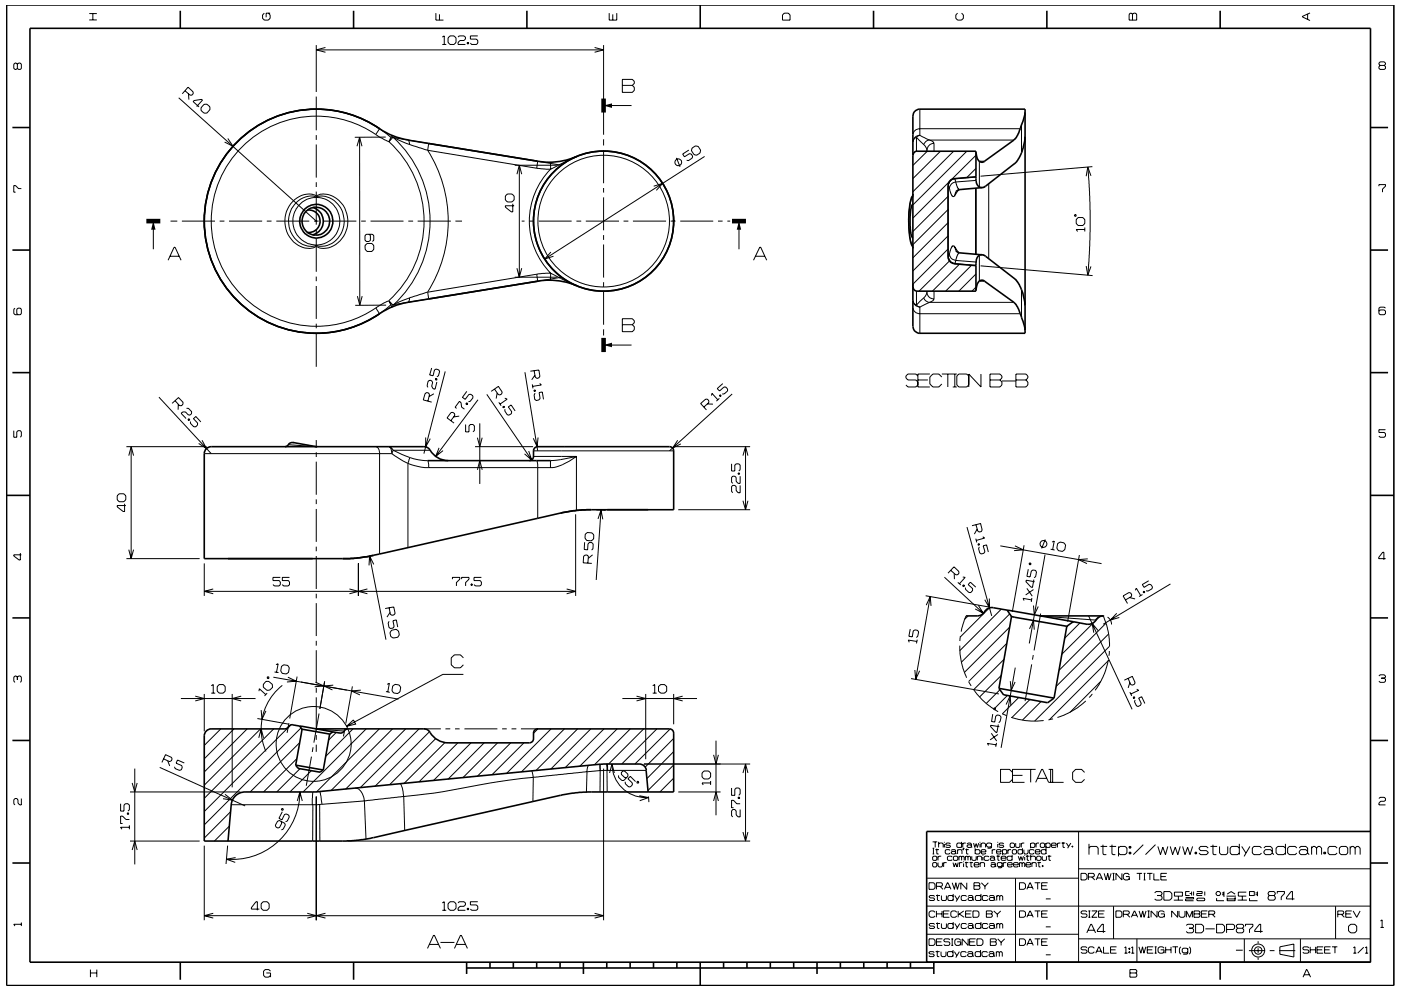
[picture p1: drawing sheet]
<svg xmlns="http://www.w3.org/2000/svg" width="297mm" height="210mm" viewBox="0 0 297 210" stroke-linecap="round" stroke-linejoin="round" font-family="sans-serif">
<g fill="none" stroke="#000" stroke-width=".21">
<path d="M3.7 13.6l-.3-.2h-.2l-.3 .2v.9l.3 .2 .5-.2M3.7 13.6l.2-.2h.4l.2 .2v.9l-.2 .2h-.4l-.2-.2M3.7 13.6v.9M18.9 4.2h1.6M18.9 2.9h1.6M19.7 2.9v1.3M39.2 19.3l1.1 .9h.4l.3-.4-.1-.3-1-1-1.3 1.4M40 19.9v1.2M56 2.8l-.3 .4v.7l.3 .4h.9l.4-.4v-.7l-.4-.4M57.3 2.8h-.9v.9M67.1 9.6v9.9M67.1 10.6h60.9"/>
<path d="M69 10.1l-1.9 .5 1.9 .5M92.4 2.8v1.5h1.6M93.2 3v1.3M93.8 7.9l.4-.3v1.8M93.8 9.4h.8M95 8l.4-.4h.9l.4 .4v1l-.4 .4h-.9l-.4-.4zM97.1 7.9l.3-.3h1l.3 .3v.4l-.3 .3h-.9l-.4 .4v.4h1.6M99.1 9h.3v.3h-.3zM99.2 9v.3M101.3 7.6h-1.6v.7h1.3l.3 .3v.5l-.3 .3h-1l-.3-.3M126.1 10.1l1.9 .5-1.9 .5M128 9.6v19"/>
<path d="M129.2 2.8v1.5h1.6v-1.5M129.9 3v1.3M131.9 16.8h2.2l.4 .5v.4l-.4 .4 .4 .4v.7l-.4 .4h-2.2zM131.9 18.1h2.2M166.3 2.8h.8l.4 .4v1.1h-1.6v-1.1zM203 2.8l-.4 .4v.7l.4 .4h.9l.4-.4v-.7l-.4-.4M239.6 2.8h.3l.2 .2 .3-.2h.3l.3 .2v1.3h-1.6v-1.3zM240.1 3v1.3M277.2 3v1.1M277.7 2.7l-1.6 .8v.1l1.6 .8M292.6 13.9l-.2-.3v-.2l.2-.3h.9l.2 .3v.2l-.2 .3M292.6 13.9l-.2 .2v.4l.2 .2h.9l.2-.2v-.4l-.2-.2"/>
<path d="M292.6 13.9h.9M37.9 20.7l29.2 26.2M41.7 22.6l1.2-1.4-.1-.1-1.7 .2-.2 .2 1.3 1.2M43.3 22.1h.6l.6 .5v.6l-.6 .8h-.6l-.7-.6v-.6zM48.3 29.4l1.1 1.6-1.8-.9M67.1 20.5v7.1M67.1 28.7v1M67.1 30.6v7.1M67.1 38.6v1.1M75.7 31l.5-1.9 .5 1.9M76.2 29.1l.1 35.6M79.7 28.5a22.3 22.3 0 0 0-34.9 18.4 22.3 22.3 0 0 0 34.9 18.4"/>
<path d="M79.7 28.5l1 .7 1.8 .9M80.5 27.3l-.8 1.2M81.8 29.1h-6.6M82.5 30.1a22.8 22.8 0 0 1 0 33.6M83.3 29.1l-.8 .9M83.3 29.1l-.2-.4-.6 1.3M83.3 29.1l3.5 1.5M83.4 29.1a24.1 24.1 0 0 1 0 35.6M86.5 29.7l.2 .2 .1 .7M86.8 30.6l3.9 1.3M90.7 31.9a28.1 28.1 0 0 1 0 30M90.7 31.9l23.1 3.8"/>
<path d="M90.7 31.9l.2-1.5-8.1-1.3a23.8 23.8 0 0 0-32.9 1.3 23.8 23.8 0 0 0 0 33 23.8 23.8 0 0 0 32.9 1.3l8.1-1.3-.2-1.4M109.1 35h9M109.6 36.9l.5-1.9 .5 1.9M110.1 35v23.8M113.8 35.7l3 .2M114 34.2l-.2 1.5M114.4 34.3l4.7 .7M116.7 34.4l.1 1.5M116.8 35.8a15.7 15.7 0 0 0 0 22.1M122.2 33.2l-5.4 2.7M128 29.5v1.4M128 31.9v7"/>
<path d="M128 39.9v.9M128 22.4h5.9M138.6 39.5l1.9-.6-1.4 1.5M143.4 33.5l.8 1.9M146 31.8l-1.3 .9 .4 .6 1.1-.7 .4 .1 .3 .4-.1 .4-.8 .6-.4-.1M146.7 31.4l.7-.5 .6 .2 .5 .8-.1 .6-.7 .4-.5-.1-.6-.8zM149.4 33.2l-33.9 21.7M194.3 29.1l1.5 1.5M194.3 29.1v3M195 27.3h21.3M195 28.7l-.7 .4M195 23.2v5.5"/>
<path d="M195 28.7l2.1 1M195.1 27.3a1.38 1.38 0 0 0-1.5 1.2M195.1 28.7a1.39 1.39 0 0 0-1.5 1.4 1.01 1.01 0 0 1 .7-1M195.8 30.6l.5 .7 .2 .6M196.6 32.1l-3.1 3M197.1 29.7l.7 .4 .2 .2v1.8M197.1 29.7l-.7 .2-.6 .7M197.1 29.7h17.9M198 30.4a1.47 1.47 0 0 0-1.4 1.5M199.4 32.1l-5.9 5.8M201 39.4h.1M201 39.4v15"/>
<path d="M201 39.4l.3 .6M201.2 38.6l-7.7 7.7M201.3 40l.5 1.4a.36 .36 0 0 0 .3 .3 .36 .36 0 0 0 .4-.3M202.2 32.1l-8.7 8.6M202.4 37.9a1.5 1.5 0 0 0-1.3 1.5M202.6 38.6l.4 1.2 .5 .4M202.6 38.6a1.46 1.46 0 0 0-1.3 1.4M205 32.1l-11.5 11.4M206.8 39.9v14M206.9 35.7l-1.9 2M206.9 32.9l-5.1 5.2M206.9 37.5l-4.5 .4 .2 .7"/>
<path d="M207 38.3l-4.4 .3M208.7 34.2h-1.1v5.5M209.6 39v15.9M216.6 26.5v5.9M230.6 35.4l.5 9.3v7.5l-.5 6.2M231.3 37.3l-.7-1.9-.3 2M231.6 35.3l-23.7 2.1M292.4 39.5v-.3h1.3v.3l-.6 .6v.7M4.5 40h-.6l-.6-.6h-.4v1.4h.4M32.5 46.9v6M35.6 55.2l1.3-2.8h.2l1.3 2.8M36 54.4h2"/>
<path d="M36.2 46.9h1.4M38.6 46.9h7M46.6 46.9h1M48.6 46.9h7M56.6 46.9h1M58.6 46.9h7M66.6 46.9h1M66.9 41.7l.2 .2M66.9 41.7a4.8 4.8 0 0 0-5.6 4.3 5.1 5.1 0 0 0 5.5 6.1h.1M66.9 52.1l.1 .1M67 41.7h-.1M67.1 40.6v7.1"/>
<path d="M67.1 48.6v1M67.1 50.7v7M67.1 58.7v.9M67.1 41.7a2.52 2.52 0 0 0-2.6-.4 5.9 5.9 0 0 0-4.1 5.7 5.9 5.9 0 0 0 4.3 5.6 2.68 2.68 0 0 0 2.4-.4M67.1 41.6a3.3 3.3 0 0 1 3.8 .2 5.9 5.9 0 0 1 2.8 6.3 5.9 5.9 0 0 1-5.1 4.6l-.8-.1-.7-.4M67.1 41.6v.3M67.1 52l-.2 .1M67.1 52v.2M67.1 41.9a2.74 2.74 0 0 1 2.8 .1 5.5 5.5 0 0 1 3.1 5.5 5.5 5.5 0 0 1-4.2 4.7 1.56 1.56 0 0 1-1.7-.2M68.6 46.9h7M76.6 46.9h1M77.4 52.1l.5-.5h.9l.4 .5v.8l-.4 .4h-.9l-.5-.4z"/>
<path d="M78.2 49.7l.3 .2v1.1l-.3 .2h-.5l-.3-.2v-1.1l.3-.2h1.3l.2 .2v1.1l-.2 .2M78.6 46.9h7M86.6 46.9h1M88.6 46.9h7M96.6 46.9h1.4M107.6 41.1h.9l.5 .5v.8l-.5 .4h-.9l-.5-.4v-.8zM108.7 43.2v1.8h-.3l-1.3-1.1v-.3h1.9M109.1 58.8h9M109.6 56.9l.5 1.9 .5-1.9M110.6 46.9h.6M112.2 46.9h1M113.8 58.2l-23.1 3.8"/>
<path d="M113.8 58.2l.2 1.4M114.2 46.9h7M116.8 58l5.4 2.6M116.8 58l-.1 1.4M116.8 57.9l-3 .3M116.8 53.5l-1.3 1.4 1.8-.6M119.1 58.8l-5.1 .8M122.2 46.9h1M124.2 46.9h7M128 41.9v6.9M128 49.9v1M128 51.9v7"/>
<path d="M128 59.9v1M132.2 46.9h1M134.2 46.9h7M142.2 46.9h1M144.2 46.9h7M152.2 46.9h1M154.2 46.9h.6M156.7 46.9v6M159.8 55.2l1.3-2.8h.2l1.3 2.8M160.2 54.4h1.9M193.4 41.6l.1 .1M193.5 41.7v.2a4.9 4.9 0 0 0-.8 3.1v2.2l.2 3a2.64 2.64 0 0 0 .6 1.8v.1"/>
<path d="M193.5 52.1l-.1 .1M193.5 52.1l.1 .1M193.6 41.6l-.1 .1M201 52.8l-7.5 7.5M201 50l-7.5 7.5M201 47.2l-7.5 7.5M201 44.4l-7.5 7.5M201 41.7l-7.5 7.4M201 54.4h.1M201 54.4v.1M201.1 54.4a1.51 1.51 0 0 0 1.3 1.5 1.49 1.49 0 0 1-1.3-1.5zM201.3 55.4l-6.4 6.4"/>
<path d="M201.3 53.9l-.3 .5M201.3 53.9a1.43 1.43 0 0 0 1.3 1.3M202.4 55.9h.1M202.4 55.9v.1M202.4 55.9l4.5 .4M202.5 52.4l.2 .8M202.5 52.4a.46 .46 0 0 0-.6-.2 .46 .46 0 0 0-.3 .5l-.3 1.2M202.5 52.4l.8 1.2M202.6 55.2l-.2 .7M202.6 55.2l4.4 .4M202.7 40.6l-.2 .8M203.3 40.3l-.8 1.1"/>
<path d="M203.4 56l-5.7 5.8M203.5 53.6l-.5 .4-.4 1.2M206 56.3l-5.5 5.5M206.9 58.1l-3.6 3.7M207.6 54.1v5.5h1.1M207.9 56.4l23.7 2.1M227.8 45.6l.3-.1 .1 .3-.3 .1zM228.6 46.1h1l.4 .5v.8l-.4 .4h-1l-.4-.4v-.8zM230 48.7h-1.8l.3 .4M230 48.3v.8M230.3 56.4l.3 2 .7-1.9M3.2 65.4l-.3 .2v.9l.3 .3h1.1l.2-.3v-.9l-.2-.2h-.5l-.2 .2v.9l.2 .3"/>
<path d="M67.1 60.7v6.9M67.1 68.7v.9M67.1 70.6v7.2M75.8 62.8l.5 1.9 .5-1.9M79.7 65.3l.8 1.2M81.9 64.7l-6.6 .1M82.5 63.8l-2.8 1.5M82.5 63.8l.6 1.3 .2-.4M82.5 63.8l.8 .9M86.8 63.2l-3.5 1.5M86.8 63.2l-.1 .8-.2 .1M90.7 62l-3.9 1.2"/>
<path d="M91.5 78.1l-.4 1.4 .7 .2 .3-1.2 .4-.2 .5 .1 .2 .4-.2 .9-.4 .2M94.4 78.8l-4.5 17.4M111.3 78.9l2.7 16.7M113.2 78.6l.3 1.4 .3 .3 .4-.1 .3-.4-.2-1.3-1.9 .2M113.4 79.6l-.7 1M128 61.8v7.1M128 69.8v1.4M128 73.2h5.9M131.9 67.6h2.2l.4 .4v.4l-.4 .5 .4 .4v.6l-.4 .5h-2.2zM131.9 68.9h2.2M193.6 65.3a1.32 1.32 0 0 0 1.5 1.2M194.3 64.7a1.06 1.06 0 0 1-.7-.9 1.38 1.38 0 0 0 1.5 1.3"/>
<path d="M194.3 64.7l.7 .4M194.3 61.8v2.9M194.6 79.7l-.4-.4h-1.7l-.4 .4v.5l.4 .4h1.7l.4 .4M195 66.5h21.3M195 65.1v5.6M195.8 63.2l.5-.6 .2-.6a1.51 1.51 0 0 0 1.5 1.4M195.8 63.2l-1.5 1.5M195.8 63.2l.5 .6 .8 .3M197.1 64.1h17.9M197.1 64.1l-2.1 1M197.1 79.3h-2.5v2.8h2.5M198 61.8v1.6"/>
<path d="M198 63.4l-.2 .4-.7 .3M199.7 80l-.7-.7h-1.2l-.7 .7v1.4l.7 .7h1.2l.7-.7M199.7 79.3h3.2M201 79.3v2.8M202.4 79.3v2.8M205.4 79.7l-.4-.4h-1.7l-.4 .4v2l.4 .4h1.7l.4-.4M206.9 60.9l-.8 .9M208 79.3v2.8l-2.6-2.8v2.8M209.9 79.3h2.1l.4 .4v.5l-.4 .4 .4 .4v.7l-.4 .4h-2.1zM215.4 79.3h2.1l.4 .4v.5l-.4 .4 .4 .4v.7l-.4 .4h-2.1zM216.6 61.5v5.8M293.7 65.4l-.2-.3h-.9l-.2 .3v1.1l.2 .3h.9l.2-.3v-.5l-.2-.3h-.9l-.2 .3"/>
<path d="M2.9 91.3v1.4h.7v-1.1l.2-.3h.5l.2 .3v.9l-.2 .2M26.8 94.7h17M27.3 96.6l.5-1.9 .5 1.9M27.8 94.7v23.8M33.7 84.2l11.1 12M37.1 85l1 1 .4 .1 .3-.3v-.5l-1-1-1.3 1.3M37.8 85.7v1.2M39.5 86.6h.5l.6 .7v.4l-.3 .3h-.4l-.6-.6h-.6l-.3 .3 1.1 1.1M39.8 89l.2-.2 .3 .2-.3 .2zM40.1 88.9l-.2 .2M40.4 89.4v.4l.7 .7h.4l.4-.3v-.5l-.9-.9 .5-.5 1.1 1.2M42.8 93.4l1 1.7-1.7-1"/>
<path d="M43.3 96.2h39.8M61.2 94.3l5.8 .4M67.1 93.3v1.7M67.1 95.9v1M67.1 97.9v7M79.7 94.7a1.26 1.26 0 0 1 .8 1.5v21.3M83.1 96.2l3.4 2.1M83.3 95.5l-.2 .7M83.3 95.5l3.5 1.5M83.3 95.5l-.3-.5-.5-.3a1.44 1.44 0 0 1 .6 1.5M83.3 95.5h7.9M86.5 98.3v17.9"/>
<path d="M86.5 98.3l2.9 .8 1.5 .1M86.8 97l1.9 .5 2 .2 .2 1.5M86.8 97l-.3 1.3M90.3 92.8v2l.9-1.8M90.7 85.1l.4-1.4-.2-.4h-.4l-.4 .2-.4 1.3 1.8 .5M90.9 99.2h25.8M92 83.5l-1 .6M92.4 80.3h.3l-.1 .3h-.3zM92.4 80.4l.2 .1M92.6 81l-.4 1.5h-.4l-.3-.6 .2-.8-.2-.3-.4-.2-.3 .3-.2 .9 .1 .4M93.1 95l-.7 1.8 1.5-1.2M95.6 89.2l.8-1.1v-.4l-.4-.2h-.4l-.8 1.1 1.5 1.1"/>
<path d="M96.8 86.6l-.3-.2 .9-1.3 .3 .3 .2 1 .6 .4M97.4 88.3l-1.2 .1M98.7 90v1.6h.7v-1.3l.3-.3h.6l.3 .3v1l-.3 .3M98.8 85.6l.3 .1M98.9 85.4l.3 .2-.2 .2-.2-.1zM99 83l-1 1.3 .6 .4 .8-1 .4-.1 .4 .3 .1 .5-.6 .7-.4 .1M100.7 94.7h12.3M101.2 92.8l.5 1.9 .5-1.9M101.2 99.6l.5-1.9 .5 1.9M101.3 84.8l-8.9 12M101.7 89.8v12.9M103.2 83.6l9.5 14"/>
<path d="M104.9 82.5l.8 1.2 .3 .1 .4-.3 .1-.4-.8-1.1-1.6 1M105.4 83.4l-.2 1.1M105.8 85.3l.5 .8M106.6 86.3l.2-.2 .2 .3-.3 .1zM106.9 86.2l-.3 .2M107 84.5l.5 .2-1.5 1M107.1 86.8l-.1 .4 .6 .8h.3l.5-.3 .1-.4-.7-1 .6-.4 .8 1.3M112.1 95.7l.6 1.9-1.5-1.3M112.9 81.5l.1 .9M113.1 95.6h29.7M113.1 96.8h9.1M113.2 82.8l.3-.1v.3h-.3z"/>
<path d="M113.5 83.4l-.3 .3 .2 1 .3 .3 .6-.2 .2-.3-.2-1.2 .7-.2 .2 1.6M113.5 82.8l-.3 .1M113.8 97.7l.2 .8v11.4M114.1 92.8l-.2 1.9-.8-1.7M114.4 81.3l.4 .4-1.9 .2M122.2 96.8a9.9 9.9 0 0 1-5.5 2.4M122.2 96.8l-3.3 .7-2.1 .2-.1 1.5M122.2 96.8v11.5M142.9 94.7h16.1M143.7 93.4l-1.1 1.6 1.8-.9M149.2 86.4l1.1-1v-.4l-.3-.3h-.4l-1.1 .9 1.3 1.3M149.9 85.7h1.3"/>
<path d="M150.8 83.9l.2-.5 1.2 1.4M152.5 84.5l-.6 .6M152.5 83.9l.2-.2 .2 .2-.2 .2zM152.7 83.8l.1 .2M153.2 81.4l-1.1 1 .5 .5 .9-.8h.4l.4 .4v.4l-.8 .7h-.4M155.1 98.4v1.5h.7v-1.3l.3-.2h.5l.3 .2v1l-.3 .3M155.2 83.6l-13.3 12M157.5 96.6l.6-1.9 .5 1.9M158.1 94.7v13.4M192.1 81.7l.4 .4h1.7l.4-.4M194.6 80.6h2.1M202 82.1h.9"/>
<path d="M209.9 80.6h2.1M212.4 80.8h3M215.4 80.6h2.1M293.7 91.1h-1.3v.6h1.1l.2 .3v.5l-.2 .2h-.9l-.2-.2M4.3 117.3v1.5h-.2l-1.2-.9v-.2h1.6M25.3 104.7h.9l.5 .5v.8l-.5 .4h-.9l-.5-.4v-.8zM26.4 106.8v1.7h-.3l-1.3-1v-.3h1.9M26.8 118.5h15.5M27.3 116.6l.5 1.9 .5-1.9M43.3 119.5v6.9M67.1 105.9v1M67.1 107.9v7"/>
<path d="M67.1 115.9v1M67.1 117.9v7M76 119.5v6.9M78.4 117.9l3.4 17.8M79.2 119.7l-.8-1.8-.2 2M122 109.1v17.3M123.9 115v1.5l.7 .1 .1-1.2 .3-.3h.5l.3 .3-.1 1-.3 .3M124.1 113.3l.4-.4 1 .1 .4 .4v.9l-.5 .4-1-.1-.4-.4zM124.6 119.5l.2-1.5-.3-.3h-.4l-.4 .3v1.4l1.8 .1M125.6 117.7l-.9 .7M126.3 108.1l2.1 .2M126.8 110.1l.6-1.9 .4 1.9"/>
<path d="M127.4 108.2l-1 14.8M143.8 108.1h15.2M156.5 100.3h.3v.3h-.3zM156.5 100.5h.3M156.9 101v1.5h-.4l-.4-.4v-.8l-.3-.3h-.4l-.3 .3v1l.3 .2M156.9 103v1.5h-.4l-.4-.5v-.8l-.3-.2h-.4l-.3 .2v1l.3 .3M157.5 106.2l.6 1.9 .5-1.9M205 111.8l5.3 18.8M206.9 114.3l.2 .8M206.9 111.3l.4 1.3 .3 .3 .5-.2 .1-.3-.3-1.4-1.8 .5M207.2 112.2l-.6 1.1M207.3 115.4l.3-.1 .1 .3-.3 .1z"/>
<path d="M207.6 115.4l-.2 .1M207.6 116l-.1 .4 .2 .9 .4 .2 .5-.2 .2-.3-.4-1.2 .8-.2 .3 1.5M208.4 113.8l.3 .3-1.7 .5M212.1 115.8l21.4 3.7M215.2 115.8l1.8 .8-2 .2M217.1 115.7l-2.5 14.1M218.2 119.5l.3-.1 .1 .3-.3 .1zM221.6 117.6l-3.4 18.9M221.6 114.4l-.7 1.9M222.8 116.5l.8 .2M223.1 115l.4-.2-.3 1.8M224.2 115.3l.5-.3 .9 .1 .3 .5-.1 1-.5 .4-.9-.2-.3-.5z"/>
<path d="M228.9 117.7l-2.5 14.2M230.6 118.5l-1.9 .2 1.8 .8M293.8 118.5h-1.5v-.3l.9-1.1h.2v1.6M43.3 125.4h78.7M45.2 124.9l-1.9 .5 1.9 .5M59.4 122.5h-1.5v.6h1.3l.2 .3v.6l-.2 .3h-1l-.3-.3M61.4 122.5h-1.5v.6h1.2l.3 .3v.6l-.3 .3h-1l-.2-.3M67.1 125.9v1M67.1 127.9v7M67.1 135.9v1M67.1 137.9v7M74.1 124.9l1.9 .5-1.9 .5"/>
<path d="M77.9 124.9l-1.9 .5 1.9 .5M82.5 128.9l.3 1.4 .3 .2 .4-.1 .3-.3-.3-1.4-1.8 .4M82.5 131.8l-.2 .3 .2 1 .3 .2 .6-.1 .2-.3-.3-1.2 .7-.2 .3 1.5M82.7 129.9l-.7 1M83 133.7l1-.2 .5 .4 .2 .8-.4 .5-.9 .1-.6-.3-.1-.8zM95.9 122.8v-.3h1.6v.3l-.7 .8v.7M97.9 122.8v-.3h1.5v.3l-.7 .8v.7M98.3 139.5l-.7-.6h-1.2l-.7 .6v1.5l.7 .6h1.2l.7-.6M99.9 123.9h.2v.3h-.2zM100 123.9v.3M102.1 122.5h-1.6v.6h1.3l.3 .3v.6l-.3 .3h-1l-.3-.3M120.1 124.9l1.9 .5-1.9 .5"/>
<path d="M193 133.4l-.3 1.6 .7 .1 .2-1.3 .4-.2 .5 .1 .3 .3-.2 1-.3 .2M194.4 136.1l-1.8-.3 .2 .4M194.5 135.7l-.2 .8M196.3 126.4l13.3 2.3M196.4 128.4l.8-1.9 .2 2M197.2 126.5l-3.1 17.6M200.2 122.4l8.3 7.7M201.6 121l1 .9h.4l.3-.3v-.4l-1-1-1.3 1.4M202.3 121.6l.1 1.2M203.1 123.5l.6 .6M203.5 136.9v1.3a15.2 15.2 0 0 0 1.4 5.6M203.6 135l-.1 1"/>
<path d="M204.1 122.4l.5 .1-1.2 1.3M204.3 124l.2 .2-.2 .3-.2-.3zM204.4 124.2l-.2 .2M204.8 130.6l-1 3.4M205.3 130.6l-.8 .8M206.9 124.5l-1.2-1-.4 .5 .9 .8v.5l-.4 .4h-.4l-.7-.7v-.4M207.4 128.4l1.1 1.7-1.7-.9M209.8 128.9l-6.2 6.2M209.8 127v1.9l-1-1.7M212.3 129.2l-8.8 8.8M212.9 139.8l-6.5 6.5M213.5 136.4l-8.1 8.2"/>
<path d="M214.1 130.2l-10.3 10.3M214.1 133l-9.6 9.6M217.7 124.8l1.2 1.6M218 120.7l-.3 1.6 .7 .1 .3-1.3 .2-.2 .6 .1 .3 .3-.2 1-.4 .2M218.3 133.4l.8-1.8 .2 2M218.7 127.2l-1.8-.3 .2 .5M218.8 126.8l-.2 .9M219.1 138.9l-.2 1M219.1 125l-1.6 1.2M219.1 128.4l.2 2 .8-1.8M219.2 122.9l-.3 1.7-.3-.1-1.1-1.1 .1-.3 1.8 .3M220.6 130.6l11.7 .9"/>
<path d="M220.6 130.1l-1.4 7.9M229 132.1l-3.3 3.3M230.8 130.6l9.2 19.8M231.8 132.1l-6.7 6.7M232.8 133.8l-1.2-1.6 .3 2M233.1 130.8l-.8 .9M233.9 130.6l.4 1.1a14.1 14.1 0 0 1 .9 5.4l-15.8 15.8M234.5 132.2l-10 10M234.8 130.9l.6 .5 .3 1.1M235 134.5l-11.1 11.1M235.2 138.1l-.1 1M236.8 130.1l-1.4 1.4 1.9-.5"/>
<path d="M238.6 127.2l1.3-.7v-.4l-.2-.3-.3-.1-1.3 .7 1 1.6M239.5 126.7l1.2 .3M240.7 125.2l.2-.5 .9 1.6M242.2 126.1l-.7 .4M242.4 125.5l.2-.1 .1 .2-.2 .2zM242.5 125.5l.1 .2M243.5 123.2l-1.3 .8 .4 .6 1.1-.7 .3 .1 .3 .5v.4l-.9 .5-.4-.1M248.2 123.9l-14.3 8.5M3.7 143.6l-.3-.2h-.2l-.3 .2v.9l.3 .2M3.7 143.6l.2-.2h.4l.2 .2v.9l-.2 .2M3.7 143.6v.6M38.4 148.2h15.8"/>
<path d="M41.4 147.7l1.9 .5-1.9 .5M43.3 147.2v7.9M44.8 145.4l.4-.2v1.8M44.8 147h.8M46.1 145.6l.4-.4h.8l.4 .4v1l-.4 .4h-.8l-.4-.4zM46.8 154.6l-3.5 3.5M49.2 147.2v19.8M49.6 154.6l-6.3 6.3M51.1 147.7l-1.9 .5 1.9 .5M52.4 154.6l-9.1 9.1M54.6 152.4l6.5 1.2M54.9 156.5l.5-1.9 .5 1.9"/>
<path d="M54.9 146.6l.1-.5 1.3 1.2M55.2 154.6l-11.9 11.9M55.4 150.6l.1 2 .9-1.8M56.4 144.5h.6l.7 .7 .1 .6-.6 .6h-.6l-.8-.6v-.6zM56.6 147l-.5 .6M56.7 143.5l.3 .1-.1 .3-.2-.1zM58 143.6l26.5 4.7M58 154.6l-14.7 14.7M58.2 142.5l.9 .2M58.5 141l.5-.2-.4 1.8M59.7 141.3l.5-.3 .8 .1 .3 .5-.1 1-.5 .4-.8-.2-.4-.5zM59.9 145.4a11.8 11.8 0 0 0-3.5 14"/>
<path d="M61 143.6l1.8 .9-2 .1M61.3 153.4l-.4 2M61.7 153.8l-18.4 18.3M63 143.5l-1.6 8.9M63.5 157.5l-10.5 10.5M63.8 154.4l-20.5 20.6M66.4 158.5l-.2 1M66.9 144.7l1.8 .8-2 .2M67.1 145.9v1M67.1 147.9v7M67.1 155.9v1M67.1 157.9v1.6"/>
<path d="M67.1 154.6l5.9 .5M67.6 151.3l-1.1 6.2M68.8 144.5l-1 5.9M70.7 145.3l-2 .2 1.8 .8M71.3 155.4l-1.6 1.6M73.1 154.5l-.3 1.7M73.5 154l1.4-1.3 .5 .9zM74.7 145.6l-1.4 7.9M74.8 154.6l-5.7 5.8M76.5 146.4l-2 .2 1.8 .8M77.6 154.6l-13.3 13.4M80.4 154.6l-13.3 13.4"/>
<path d="M81.8 146.7l.8 .1M82.1 145.2l.4-.3-.3 1.9M83.2 154.6l-13 13.1M83.3 145.5l.5-.3 .8 .1 .4 .5-.2 1-.5 .3-.9-.1-.3-.5zM86 154.6l-12.7 12.8M88.9 154.6l-12.5 12.5M89.9 154.6h3.6M91.1 155.2l-11.6 11.6M92.4 156.7l-9.8 9.8M94.3 157.5l-8.6 8.7M94.4 154.6h1.1M96.5 154.6h1"/>
<path d="M97.1 157.6l-8.3 8.3M98.3 143h-4.4l-20.4 11M98.5 154.6h7M99.9 157.6l-8 8M102.7 157.6l-7.7 7.7M105.5 157.6l-7.4 7.4M106.5 154.6h.9M108.3 157.6l-7.1 7M108.5 154.6h1M110.4 154.6h3.6M111.1 157.6l-6.8 6.7M114 154.6l-.9 .9"/>
<path d="M116.8 154.6l-9.4 9.4M119.7 154.6l-9.2 9.1M122.5 154.6l-8.9 8.8M125.3 154.6l-8.5 8.5M128.1 154.6l-8.3 8.2M130.8 154.6l-7.9 7.9M132 148.2h15.8M133.6 154.6l-7.6 7.6M135 147.7l1.9 .5-1.9 .5M136.5 154.6l-7.5 7.4M136.9 147.2v13.8M138.4 147h.8"/>
<path d="M138.4 145.4l.4-.2v1.8M139.3 154.6l-7.5 7.4M139.6 145.6l.5-.4h.8l.4 .4v1l-.4 .4h-.8l-.5-.4zM142.1 154.6l-7.5 7.4M142.8 156.6l-6 6.1M142.8 147.2v6.4M142.8 159.4l-5.6 5.7M144.7 147.7l-1.9 .5 1.9 .5M151.8 157.1v15.8M193.2 143.9l18.6 3.3M194 142.1l.1 2 .9-1.8M205.4 144.6l.5 .9"/>
<path d="M206.5 146.3a16.8 16.8 0 0 0 5.1 4.7M210.2 155.5l1.1 1.7M210.5 151.5l-.3 1.5 .7 .2 .2-1.3 .4-.3 .5 .2 .3 .3-.3 .9-.2 .3M210.7 150.2h.3l.1 .2-.3 .1zM211.2 158l-1.8-.3 .2 .4M211.3 157.6l-.2 .8M211.6 155.8l-1.7 1.1M211.7 153.7l-.3 1.7-.3-.1-1.1-1.2 .1-.3 1.8 .3M212 146.3l-2.9 2.9M212.3 143.3l-4.6 4.5M213.3 149.4l.9-1.8 .1 2M213.6 147.5l-2.9 2.9"/>
<path d="M214.2 144.5l.2 2 .8-1.9M214.4 152.1l2.4 .6M215.3 141.6l-3 17M216 148l-3.5 3.4 .9 .4M216.8 152.7l1.8 .2 2.7-.1M218.4 148.4l-3.9 3.8M218.7 140.9l-1.4 7.8M220.7 148.8l-3.9 3.9M223.3 152.5l-1 .2M230.2 148.7a14.8 14.8 0 0 1-3.9 2.6l-2.1 .9M231.6 147.2l-.7 .7M231.6 147.2h.1"/>
<path d="M233.4 144.5l-6.5 6.6M234.9 140.1h.1M234.9 140.1a15.3 15.3 0 0 1-2.7 6.3M234.9 140.2l-12.4 12.5M239.2 143.9l.5 1.3 .4 .1 .4-.2 .2-.3-.6-1.3-1.7 .8M239.6 146.8l.3 .8M239.6 144.8l-.4 1.1M240.2 147.9l.3-.1 .1 .2-.2 .2zM240.5 147.9l-.2 .1M240.7 148.5l-.2 .3 .5 .9 .3 .1 .5-.2 .2-.4-.6-1.1 .7-.3 .6 1.4M241 146.2l.4 .2-1.6 .8M292.4 143.4l.2-.3h.9l.2 .3v.2l-.2 .2"/>
<path d="M292.9 143.8h.6M293.5 143.8l.2 .3v.4l-.2 .2h-.9l-.2-.2M4.5 169.4v1.3h-.3l-.4-.4v-.7l-.2-.2h-.4l-.3 .2v.9l.3 .2M25.6 170.5v1.5h.7v-1.2l.3-.3h.5l.3 .3v.9l-.3 .3M27 172.4h.3v.3h-.3zM27 172.5h.3M27.4 175.5h-1.8l.3 .4M27.4 175v.9M27.4 173.8h-.7l-.7-.7h-.4v1.6h.4M27.6 168h23.4M27.6 178.4h14.7M28 166.1l.6 1.9 .5-1.9"/>
<path d="M28.6 163v20.3M33.9 162.8l18.1 8.1M34.7 160.9l1.2 .6 .4-.1 .2-.4-.1-.3-1.3-.6-.8 1.6M35.6 161.4l.4 1.1M39.1 161.8l-1.5-.6-.3 .7 1.2 .5 .2 .4-.3 .5-.3 .1-1-.4-.1-.4M43.3 179.4v15.8M47.7 168.5l1.6 1.2-2-.3M48.3 179.4l-.4 3.9M48.3 178.3v.1M48.6 175.3l-3.1 3.1M48.9 172.2l-5.6 5.6M59.6 174.2l.1 .4-.4 .9-.4 .1-.4-.2-.1-.4 .4-.8 .4-.2 1.2 .6 .1 .4-.5 .9-.4 .1"/>
<path d="M59.7 171.5h.3v.3h-.3zM59.9 172.2l-.8 1.4 .7 .3 .5-1.1 .4-.2 .5 .3 .1 .4-.4 .9-.4 .1M62.9 160.9l-7 7.1M63 169.9l.6-1.9 .5 1.9M63.6 168a14.3 14.3 0 0 1-15.6 14.2M63.6 163.1l-4.9 4.9M66 163.5l-4.5 4.5M66 160.5l-1.1 6.2M66.3 170.7v7.7M66.3 168l-.1 2.7M66.3 170.7h-17.3M67.1 168.9v26.3"/>
<path d="M67.8 170.6v7.8M67.8 170.6l-1.5 .1M67.8 167.9l.4 2.7h-.4M73.7 178.4h85.3M75.3 167.2a2.39 2.39 0 0 1 1.9 2.4l.1 .3M77.3 169.9l-9.1 .7M77.3 169.9l.3 8.1M84.8 166.2a4.3 4.3 0 0 1 .8 2.7M85.6 168.9l.2 7.2M85.6 168.9l-8.3 1M112.7 163.5l.4 1.4M113.1 164.9l-.1 5.1"/>
<path d="M113.1 164.9a182.7 182.7 0 0 0-19.3 3l-8.2 1M124.5 163.7l-.2 4.3M124.5 163.7l-11.4 1.2M124.9 162.3a1.16 1.16 0 0 0-.4 1.4M127.3 163.4l-.1 4.6M127.3 163.4v-1.3v1.3l-2.8 .3M128 163v32.2M128.6 162.1l.1 1.3M128.7 163.4h-1.4M128.7 162.1l.2 1.3M128.7 163.4h8.3M128.7 163.4v4.6"/>
<path d="M129.2 164l.6-2 .5 2M129.8 162a7.1 7.1 0 0 0 7.7 7.1M131.1 164.5v.4l.8 .7 .4-.1 .8-.9v-.4l-.7-.7h-.4l-.3 .4v.3l.8 .7h.4M134.7 165.8l-1.1-1.1-.5 .5 1 .9v.4l-.4 .4h-.4l-.7-.7-.1-.4M135.1 165.7l.3 .2-.1 .2-.3-.1zM135.6 168.8l1.9 .4-1.9 .6M136.5 162h22.5M137.5 168.9l.1 1.2M142.8 167.8l-.1 .2M142.8 165.1l-2.9 2.9M142.8 162.3l-5.4 5.4M143.8 168h9"/>
<path d="M148.8 163.9l.5-.4h.9l.5 .4v.9l-.5 .4h-.9l-.5-.4zM150.7 166.1h-1.9l.3 .4M150.7 165.6v.9M151.3 160.1l.5 1.9 .5-1.9M151.3 169.9l.5-1.9 .5 1.9M155.1 167.1v1.6h.7v-1.3l.3-.3h.5l.3 .3v1l-.3 .3M156.5 169.1h.3v.3h-.3zM156.5 169.2h.3M156.9 171.7v1.6h-.4l-.4-.5v-.8l-.3-.3h-.4l-.3 .3v1l.3 .3M156.9 170.5h-.7l-.7-.7h-.4v1.5h.4M157.5 163.9l.6-1.9 .5 1.9M157.5 176.5l.6 1.9 .5-1.9"/>
<path d="M158.1 162v16.4M197.7 178.6h1M197.7 179.9h.4M197.9 179.9v1.2M198.3 178.6v1.1M198.6 180v1.1h.4M199 179l.2-.2h.6l.2 .2v.7M199 178.6v1.1M200.2 178.6v.1M200.2 179v.7M201.5 179l-.2-.2h-.6l-.2 .3 .2 .2h.6l.2 .3-.2 .1h-.6l-.2-.1M203.9 179l-.2-.2h-.7l-.1 .2v.6l.1 .1h.7l.2-.1"/>
<path d="M203.9 178.6v1.1M204.1 178.8v.9M204.2 179.9h.2l-.2 .4zM204.3 179.9l-.1 .4M204.8 178.8h-.5l-.2 .2M204.9 180v1.1h.4M205 179l.2-.2h.6l.2 .2v.6M206 179.4l-.2-.2h-.6l-.2 .2 .2 .3h.6l.2-.1M206 179.6l.1 .1M206.4 178.8l.3 .9 .3-.8 .2 .8 .3-.9M206.8 179.9v1.2M207.8 178.6v.1"/>
<path d="M207.8 179v.7M208 179l.2-.2h.5l.3 .2v.7M208 178.8v.9M210.2 179l-.2-.2h-.6l-.2 .2v.4l.2 .3h.6l.2-.3M210.2 178.8v.9l-.2 .2h-.6M211.5 178.6v.1M211.5 179v.7M212.8 179l-.2-.2h-.6l-.2 .3 .2 .2h.6l.2 .3-.2 .1h-.6l-.2-.1M214.3 178.8h.6l.2 .2v.6l-.2 .1h-.6l-.1-.1v-.6zM214.7 163.8l-.7-.6h-1.9v2.7h1.9l.7-.6M214.7 164.5h2.1M215.3 178.8v.8l.2 .1h.6l.1-.1v-.8"/>
<path d="M216.5 178.8v.9M216.8 179.9v1.2M217.2 178.8h-.5l-.2 .2M218.5 179l.2-.2h.5l.2 .2v.6l-.2 .1h-.5l-.2-.1M218.5 178.8v1.1M218.5 163.2v2.7M219.6 163.2h-4.9v2.7h2.5M219.6 165.9l1.2-2.7h.3l1.2 2.7M219.7 178.8v.9M220 165.1h1.9M220.3 178.8h-.5l-.1 .2M220.6 179l.2-.2h.5l.2 .2v.6l-.2 .1h-.5l-.2-.1z"/>
<path d="M221.7 179l.3-.2h.5l.2 .2v.6l-.2 .1h-.5l-.3-.1M221.7 178.8v1.1M221.8 179.9v1.2M222.3 163.2h.9v2.7M222.3 165.9h3.2M222.8 163.2v2.7M222.9 179.3h1l-.1-.5h-.7l-.2 .2v.6l.2 .1h.7l.1-.1M224.2 178.8v.9M224.8 178.8h-.4l-.2 .2M225.1 178.8h.7M225.4 178.6v1.1h.4M226.1 178.8l.5 .8"/>
<path d="M227 178.8l-.6 1.1M227.3 179.4h.2v.3h-.2zM227.4 179.4v.3M228.7 176.4v27.7M230 163.8l-.7-.6h-1.3l-.6 .6v1.5l.6 .6h1.3l.7-.6M230.9 179.9l.3-.4h1.3l.3 .4v1.4M230.9 179v2.3M233.3 179.5h1.4M233.8 179.2v1.9l.2 .2h.6M235.2 179.5h1.4M235.8 179.2v1.9l.2 .2h.5M237.1 179.9l.4-.4h1l.4 .4v1l-.4 .4h-1l-.4-.4"/>
<path d="M237.1 179.5v2.1M239.4 179.5h.4v.4h-.4zM239.6 179.5v.4M242.4 179.2l-2.1 2.1M245 179.2l-2.1 2.1M245.5 179.5l.5 1.8 .5-1.6 .6 1.6 .5-1.8M248.1 179.5l.5 1.8 .6-1.6 .5 1.6 .5-1.8M250.7 179.5l.5 1.8 .6-1.6 .5 1.6 .6-1.8M256.2 179.9l-.4-.4h-1.2l-.4 .4 .4 .5h1.2l.4 .5-.4 .4h-1.2l-.4-.4M256.6 179.5h1.5M257.2 179.2v1.9l.1 .2h.6M258.6 179.5v1.4l.3 .4h1.1l.3-.4v-1.4"/>
<path d="M262.8 179.9l-.4-.4h-1.2l-.4 .4v1l.4 .4h1.2l.4-.4M262.8 179v2.3M263.3 179.5l.9 1.4M265 179.5l-1.2 2.1M267.5 179.9l-.4-.4h-1.2l-.4 .4v1l.4 .4h1.2l.4-.4M268 179.9l.3-.4h1.1l.3 .4v1M272.5 179.9l-.3-.4h-1.3l-.3 .4v1l.3 .4h1.3l.3-.4M272.5 179v2.3M274.9 179.9l-.3-.4h-1.2l-.4 .4v1l.4 .4h1.2l.3-.4M275.5 179.9l.3-.4h1.1l.3 .4v1M278.1 179.9l.3-.4h.4l.3 .4M278.1 179.5v1.8"/>
<path d="M279.1 179.9l.4-.4h.3l.4 .4v1.4M279.1 179.9v1.4M283.5 179.9l-.4-.4h-1.2l-.3 .4v1l.3 .4h1.2l.4-.4M284 179.9l.3-.4h1.1l.3 .4v1l-.3 .4h-1.1l-.3-.4zM286.3 179.9l.3-.4h.3l.4 .4M286.3 179.5v1.8M287.3 179.9l.4-.4h.3l.4 .4v1.4M287.3 179.9v1.4M292.4 169.4l.2-.3h.9l.2 .3v.3l-.2 .3h-.8l-.3 .3v.4h1.3M4.5 195.7v.7M4.5 196h-1.6l.3 .4M28 180.3l.6-1.9 .5 1.9"/>
<path d="M43.3 194.2h84.7M45.2 193.7l-1.9 .5 1.9 .5M50 181.9l-2 .3 1.9 .7M55 192.8h-1.7v-.3l1-1.2h.3v1.8M55.8 191.3h.8l.5 .4v1l-.5 .4h-.8l-.4-.4v-1zM65.1 193.7l1.9 .5-1.9 .5M69 193.7l-1.9 .5 1.9 .5M93.4 199.9h2.9M93.8 191.5l.4-.2v1.8M93.8 193.1h.8M95 191.7l.4-.4h.9l.4 .4v1l-.4 .4h-.9l-.4-.4zM97.1 191.5l.3-.2h1l.3 .2v.4l-.3 .3h-.9l-.4 .5v.4h1.6"/>
<path d="M99.1 192.7h.3v.2h-.3zM99.2 192.7v.2M101.3 191.3h-1.6v.6h1.3l.3 .3v.6l-.3 .3h-1l-.3-.3M126.1 193.7l1.9 .5-1.9 .5M196.5 198.2h32.2M196.5 192.2h94.1M196.6 186.3h32.1M197 199.1h.9l.3 .4v.7l-.3 .3h-.9zM197 187.2h.9l.3 .4v.7l-.3 .3h-.9zM197.7 181.1h.4M197.7 181.8l.2-.2h.6l.1 .2v.5l-.1 .2h-.6l-.2-.2zM197.7 183.1l.2-.1h.6l.1 .1v.6l-.1 .2h-.6l-.2-.2z"/>
<path d="M198.2 190.2l-.2-.3h-.8l-.2 .3 .2 .3h.8l.2 .3-.2 .2h-.8l-.2-.2M198.2 196.1l-.2-.2h-.8l-.2 .2 .2 .3h.8l.2 .2-.2 .3h-.8l-.2-.2M198.2 193.5l-.2-.3h-.7l-.3 .3v.8l.3 .3h.7l.2-.3M198.3 180.2h.8M198.5 189.9h.8M198.5 195.9h.8M198.5 188h1.1l.2-.2v-.4l-.2-.2h-1.1v1.4M198.5 199.8h1.1M198.5 193.2v1.4M198.5 193.8h1.2M198.7 189.7v1.2l.5 .1M198.7 195.7v1.1l.5 .1"/>
<path d="M198.9 183v.7l.2 .2h.5l.2-.2v-.7M198.9 181.6v.9M199.3 188l.6 .6M199.6 181.6h-.5l-.2 .2M199.6 189.9v.9l.2 .2h.6l.3-.2v-.9M199.6 195.9v.8l.2 .2h.6l.3-.2v-.8M199.7 193.2v1.4M199.8 199.1h-1.3v1.4h1.3M200 193.8h1.1M200.1 183v.9M200.2 188.6l.7-1.4h.1l.6 1.4M200.4 188.2h1"/>
<path d="M200.7 183h-.5l-.1 .1M201.3 193.2h-1.3v1.4h1.3M201.4 199.3l-.2-.2h-.9l-.2 .5 .2 .2h.9l.2 .2v.3l-.2 .2h-.9l-.2-.2M201.4 180.4l-.1-.2h-.7l-.2 .2v.5l.2 .2h.7l.1-.2M201.7 180.4l.2-.2h.5l.2 .2v.5M201.7 199.1h.4M201.9 199.1v1.4M201.9 187.2l.5 1.4 .2-1.4 .4 1.4 .4-1.4M201.9 181.8l-.2-.2h-.7l-.1 .2v.5l.1 .2h.7l.2-.2M202.1 183l.2 .9 .3-.9 .3 .9 .3-.9M202.1 190.2l-.2-.3h-.7l-.2 .3v.6l.2 .2h.7l.2-.2M202.1 196.1l-.2-.2h-.7l-.2 .2v.6l.2 .2h.7l.2-.2"/>
<path d="M202.1 189.6v1.4M202.1 195.6v1.3M202.1 181.8l.2-.2h.6l.2 .2v.5l-.2 .2h-.6l-.2-.2zM202.4 189.9l.5 .9M202.4 195.9l.5 .8M202.6 180.8l-.2-.2h-.5l-.2 .2 .2 .3h.5l.2-.2M202.6 180.9l.2 .2M202.9 193.5l-.3-.3h-.7l-.3 .3v.8l.3 .3h.7l.3-.3M202.9 199.8h.8v.7M203 180.4l.2-.2h.6l.2 .2v.7M203 180.2v.9M203.2 193.2v1.4"/>
<path d="M203.3 181.8l.2-.2 .4 .2M203.3 181.6v.9M203.4 193.8l1 .8M203.4 183v.9M203.5 189.9l-.8 1.3M203.5 195.9l-.8 1.2M203.7 199.5l-.3-.4h-.7l-.3 .4v.7l.3 .3h.7l.3-.3M203.9 181.8v.7M203.9 181.8l.1-.2 .4 .2v.7M204 183h-.4l-.2 .1M204.3 182.7v.2M204.3 183.1v.8"/>
<path d="M204.3 193.2l-1.1 .8M204.6 183h.7M204.7 180.2h.7M204.7 181.6v.9M204.7 181.8l.1-.2 .4 .2M204.7 193.8h1.1M204.8 182.8v1l.4 .1M204.9 190.2l-.2-.3h-.7l-.2 .3v.6l.2 .2h.7l.2-.2M204.9 196.1l-.2-.2h-.7l-.2 .2v.6l.2 .2h.7l.2-.2M205 187.2v1.4l-1.3-1.4v1.4M205.2 190.2l.2-.3h.7l.2 .3v.6M205.2 196.1l.2-.2h.7l.2 .2v.6"/>
<path d="M205.2 181.8v.7M205.2 181.8l.2-.2 .4 .2v.7M205.3 199.1v1.4l-1.3-1.4v1.4M205.6 183h.7M205.6 199.8h1M205.9 182.8v1l.3 .1M206 193.2h-1.3v1.4h1.3M206 181.6v.7l.2 .2h.6l.2-.2v-.7M206.3 193.2h1l.3 .3v.8l-.3 .3h-1zM206.3 190.6l-.2-.2h-.7l-.2 .2 .2 .4h.7l.2-.2M206.3 196.5l-.2-.2h-.7l-.2 .2 .2 .4h.7l.2-.2M206.3 190.8l.2 .2"/>
<path d="M206.3 196.7l.2 .2M206.5 187.2h1.1l.2 .2-.2 .5 .2 .2v.3l-.2 .2h-1.1zM206.5 187.9h1.1M206.5 183.4h1.1l-.2-.4h-.7l-.2 .1v.6l.2 .2h.7l.2-.2M206.8 180.4l.1-.2h.7l.2 .2v.5l-.2 .2h-.7l-.1-.2M206.8 199.1h-1.2v1.4h1.2M207.1 199.1h1l.3 .4v.7l-.3 .3h-1zM207.2 181.8l.2-.2h.5l.2 .2v.7M207.2 181.6v.9M207.8 183.1l.2-.1h.6l.1 .1v.8M207.8 183v.9M208 190.2l-.2-.3h-.8l-.2 .3v.6l.2 .2h.8l.2-.2"/>
<path d="M208 196.1l-.2-.2h-.8l-.2 .2v.6l.2 .2h.8l.2-.2M208 189.6v1.4M208 195.6v1.3M208 180.7h1v-.3l-.2-.2h-.6l-.2 .2v.5l.2 .2h.6l.2-.2M208.1 187.2l.7 .8M208.4 181.3v.2M208.4 181.8v.7M208.8 188v.6M209.1 193.2h1.1l.2 .2-.2 .4 .2 .2v.3l-.2 .3h-1.1zM209.1 193.8h1.1M209.5 190.2l-.3-.3h-.7l-.2 .3v.6l.2 .2h.7l.3-.2M209.5 196.1l-.3-.2h-.7l-.2 .2v.6l.2 .2h.7l.3-.2"/>
<path d="M209.5 187.2l-.7 .8M209.7 181.8l-.2-.2h-.7l-.1 .2v.5l.1 .2h.7l.2-.2M209.7 190.2l.3-.3h.6l.2 .3v.6M209.7 196.1l.3-.2h.6l.2 .2v.6M209.9 181.8l.2-.2h.5l.3 .2v.5M210 199.1h1l.2 .2-.2 .5 .2 .2v.3l-.2 .2h-1zM210 199.8h1M210.1 183.1l.2-.1h.5l.2 .1v.6M210.4 180.2v.9M210.7 193.2l.8 .7M210.8 190.6l-.2-.2h-.6l-.3 .2v.2l.3 .2h.6l.2-.2M210.8 196.5l-.2-.2h-.6l-.3 .2v.2l.3 .2h.6l.2-.2"/>
<path d="M210.8 190.8l.2 .2M210.8 196.7l.2 .2M210.9 182.2l-.3-.3h-.5l-.2 .3 .2 .3h.5l.3-.2M210.9 182.3l.1 .2M211 183.5l-.2-.2h-.5l-.2 .2 .2 .4h.5l.2-.2M211 183.7l.2 .2M211 180.2h-.4l-.2 .2M211.3 181.6h.7M211.3 180.7h1l-.2-.5h-.6l-.2 .2v.5l.2 .2h.6l.2-.2M211.3 190.2l.2-.3 .5 .3M211.3 189.9v1.1M211.3 195.9v1"/>
<path d="M211.3 196.1l.2-.2 .5 .2M211.5 193.9v.7M211.5 199.1l.8 .8M211.6 181.4v1l.3 .1M212 190.2l.2-.3 .4 .3v.8M212 190.2v.8M212 196.1v.8M212 196.1l.2-.2 .4 .2v.8M212.2 193.2l-.7 .7M212.3 182h1v-.2l-.2-.2h-.6l-.2 .2v.5l.2 .2h.6l.2-.2M212.3 199.9v.6M212.5 183.1l-.2-.1h-.7l-.2 .1v.5l.2 .2h.7l.2-.2"/>
<path d="M212.5 183v.9l-.2 .2h-.7M212.6 180.4l.1-.2h.6l.1 .2v.5l-.1 .2h-.6l-.1-.2M212.6 180.2v1.1M212.7 183v.9M213 199.1l-.7 .8M213.4 183h-.5l-.2 .1M213.6 183.4h1l-.1-.4h-.7l-.2 .1v.6l.2 .2h.7l.1-.2M213.7 180.2v.9M214.4 180.2h-.5l-.2 .2M214.6 181.8l-.2-.2h-.7l-.2 .2v.5l.2 .2h.7l.2-.2M214.6 181.3v1.2M214.6 180.4l.2-.2h.5l.2 .2v.5l-.2 .2h-.5l-.2-.2z"/>
<path d="M214.9 183.4h1l-.2-.4h-.6l-.2 .1v.6l.2 .2h.6l.2-.2M215.3 186.3v17.8M215.9 181.6l.3 .9 .2-.8 .3 .8 .3-.9M216.2 183v.9M216.2 183.1l.2-.1 .3 .1M216.2 199.1h.9l.3 .4v.7l-.3 .3h-.9zM216.2 187.2h.9l.3 .4v.7l-.3 .3h-.9zM216.2 193.2h.9l.3 .3v.8l-.3 .3h-.9zM216.7 183.1l.2-.1 .4 .1v.8M216.7 183.1v.8M216.8 180.4l-.2-.2h-.6l-.2 .2v.5l.2 .2h.6l.2-.2M217.1 180.2v.7l.2 .2h.5l.2-.2v-.7"/>
<path d="M217.3 181.3v.2M217.3 181.8v.7M217.5 183.4h1l-.1-.4h-.7l-.2 .1v.6l.2 .2h.7l.1-.2M217.5 181.6h.8M217.7 194.6l.7-1.4 .7 1.4M217.7 188.6l.7-1.4 .7 1.4M217.8 181.4v1l.4 .1M217.9 194.1h1M217.9 188.2h1M218.5 181.8l.2-.2h.6l.2 .2v.7M218.5 181.3v1.2M218.8 183.1l.2-.1h.5l.2 .1v.8"/>
<path d="M218.8 183v.9M219.2 180.4l-.1-.2h-.7l-.2 .2v.5l.2 .2h.7l.1-.2M219.4 199.1h1.2M219.4 193.2h1.2M219.4 187.2h1.2M219.5 180.7h1l-.2-.5h-.6l-.2 .2v.5l.2 .2h.6l.2-.2M219.8 181.8l.2-.2h.5l.2 .2v.5l-.2 .2h-.5l-.2-.2zM220 183h.7M220 187.2v1.4M220 193.2v1.4M220 199.1v1.4M220.3 182.8v1l.3 .1"/>
<path d="M220.8 199.8h1.1M220.8 193.8h1.1M220.8 187.9h1.1M221 183.6h.1v.2h-.1zM221 181.6v.7l.1 .2h.6l.2-.2v-.7M221.1 183.6v.2M221.7 196.6h1.1M221.7 190.7h1.1M221.8 180.4l-.2-.2h-.6l-.2 .2v.5l.2 .2h.6l.2-.2M222.1 199.1h-1.3v1.4h1.3M222.1 187.2h-1.3v1.4h1.3M222.1 193.2h-1.3v1.4h1.3"/>
<path d="M222.1 181.6h.8M222.4 181.4v1l.4 .1M228.7 199.1h61.9M228.7 184.3h61.9M229.2 185.2h.9l.4 .4v.7l-.4 .3h-.9zM230.4 197.9l.9-1.9h.1l.9 1.9M230.5 193.4l-.2-.2h-.9l-.2 .2 .2 .4h.9l.2 .2v.3l-.2 .3h-.9l-.2-.3M230.7 197.3h1.3M230.8 186h1l.2-.2v-.3l-.2-.3h-1v1.4M230.8 193.2h.4M230.8 194.6h.4M231 193.2v1.4"/>
<path d="M231.5 186l.6 .6M231.5 193.2h1.1l-1.1 1.4h1.1M232.4 186.6l.6-1.4h.2l.6 1.4M232.6 186.2h1M232.9 193.8h1.1M234.1 185.2l.4 1.4 .4-1.4 .3 1.4 .4-1.4M234.2 193.2h-1.3v1.4h1.3M234.4 197.6h-1.7v-.3l.9-1.3h.3v1.9M235.9 185.2h.4M235.9 186.6h.4M236.1 185.2v1.4M236.1 192.2v6.9"/>
<path d="M236.6 193.2h1l.3 .3v.8l-.3 .3h-1zM237.9 185.2v1.4l-1.3-1.4v1.4M238.2 193.9h1l.2-.2v-.3l-.2-.2h-1v1.4M238.7 185.9h.7v.7M238.9 193.9l.7 .7M239.4 180.8h.4v.3h-.4zM239.4 185.6l-.3-.4h-.6l-.3 .4v.7l.3 .3h.6l.3-.3M239.6 180.8v.3M239.9 194.6l.6-1.4 .7 1.4M240.1 194.1h.9M241 185.2h1.1M241 199.1v5"/>
<path d="M241.5 193.2l.4 1.4 .4-1.4 .3 1.4 .4-1.4M241.6 185.2v1.4M242.5 185.2h.4M242.5 186.6h.4M242.7 185.2v1.4M243.2 185.2h1.1M243.3 193.2h.5M243.3 194.6h.5M243.5 193.2v1.4M243.8 185.2v1.4M244.6 185.2v1.4h1.2M244.8 189.4l.3-.3h1l.3 .3v.2l-.3 .3"/>
<path d="M245.3 193.2v1.4l-1.2-1.4v1.4M245.4 189.9h.7M246.1 189.9l.3 .3v.5l-.3 .2h-1l-.3-.2M246.1 193.8h.8v.8M246.1 185.9h1.1M246.8 189.1h1.2l.5 .4v1l-.5 .4h-1.2zM246.9 193.5l-.4-.3h-.6l-.3 .3v.8l.3 .3h.6l.4-.3M247.4 185.2h-1.3v1.4h1.3M248.9 190.9h1.9M249 189.2h1.7v.9h-1.7zM249.7 193.2v1.4l-1.3-1.4v1.4M249.8 190.1v.8"/>
<path d="M250 193.2v1.1l.3 .3h.6l.3-.3v-1.1M251.4 190.4h1.7v.3h-1.7v.3h1.7M251.5 196.3l.3-.3h1l.3 .3v.3l-.3 .3M251.5 194.6v-1.4l.7 1.4 .6-1.4v1.4M252.1 196.9h.7M252.2 189.1h-.8v.8h.8M252.2 189.5h.4M252.6 189.1v.8M252.8 196.9l.3 .2v.5l-.3 .3h-1l-.3-.3M253.1 189.1v.8M253.1 193.2h1.1l.2 .2-.2 .4 .2 .3v.2l-.2 .3h-1.1zM253.1 193.8h1.1"/>
<path d="M253.4 180.8h.3v.3h-.3zM253.5 196h1.3l.4 .5v.9l-.4 .5h-1.3zM253.5 180.8v.3M253.7 189.1h1.2v.4h-1.2v.4h1.2M253.7 190.7l.2-.2h1.4l.1 .4-.1 .1h-1.4zM254.7 193.8h1.1M255.4 189.1v.8M255.6 197h2M256 193.2h-1.3v1.4h1.3M256.3 193.9h1l.3-.2v-.3l-.3-.2h-1v1.4M257 193.9l.6 .7M257.9 196h1.3l.4 .5v.9l-.4 .5h-1.3z"/>
<path d="M257.9 190.5v.5h1.6M258.1 189.1h.4l.3 .3v.2l-.3 .3h-.4l-.3-.3zM259.1 189.4h.4M259.1 189.8h.4M259.5 189.1v1.1M260.1 197.1h1.4l.2-.2v-.6l-.2-.3h-1.4v1.9M260.1 190.1h1.9M260.2 190.7h1.7M260.2 190.4v.6h1.7v-.6M260.2 189.6l.8-.5 .9 .5M262.4 196.9l-.3-.3v-.3l.3-.3h1l.3 .3v.3l-.3 .3M262.4 196.9l-.3 .2v.5l.3 .3h1l.3-.3v-.5l-.3-.2"/>
<path d="M262.4 196.9h1M262.4 190.9h2M263.4 190.1v.8M263.8 199.1v5M264.1 196.5v-.5h1.5v.5l-.7 .6v.8M264.2 189.2h-1.6v.9h1.6M264.9 189.1h1v.8h-1zM264.9 190.5v.5h1.7M266.2 189.4h.4M266.2 189.8h.4M266.6 189.1v1M266.7 199.6v.5"/>
<path d="M267.7 197.6h-1.7v-.3l1-1.3h.3v1.9M269.1 189.9h1M269.1 189.9l-.2-.3 .2-.5h1l.3 .3v.2l-.3 .3M269.1 189.9l-.2 .3v.5l.2 .2h1l.3-.2v-.5l-.3-.3M269.7 180.6l-.3-.4h-1.1l-.3 .4v.3l.3 .4h1.1l.3-.4M269.7 180.9l.4 .4M270.8 189.5v-.4h1.5v.4l-.7 .7v.7M274.4 190.7h-1.6v-.3l.9-1.3h.3v1.8M275.7 199.1v5M277.2 180.6l-.3-.4h-1.1l-.3 .4v.3l.3 .4h1.1l.3-.4M277.2 180.9l.4 .4M280.7 180.8h.3v.3h-.3z"/>
<path d="M280.9 180.8v.3M283.2 192.2v6.9M283.6 193.9h1.1l.2-.2v-.3l-.2-.2h-1.1v1.4M284.4 193.9l.6 .7M285.3 193.8h1.1M285.9 196.5l.5-.5h.8l.5 .5v.9l-.5 .5h-.8l-.5-.5zM286.6 193.2h-1.3v1.4h1.3M286.9 193.2l.8 1.4 .7-1.4M292.7 195.4l.3-.3v1.6M292.7 196.7h.7M19.2 206.4h1.3M19.2 205.7v1.6"/>
<path d="M20.5 205.7v1.6M56.5 206.4h.9v.9M57.4 206l-.4-.4h-.8l-.3 .4v.9l.3 .4h.8l.4-.4M90.6 201.2l1.3-2.8h.2l1.3 2.8M91.1 200.3h1.9M96.4 201.2l1.2-2.8h.2l1.3 2.8M96.8 200.3h1.9M198.1 202l-.2-.2h-.8l-.2 .2 .2 .3h.8l.2 .3-.2 .3h-.8l-.2-.2M198.4 201.8h.8M198.7 201.6v1.2l.4 .1M199.5 201.8v.9l.2 .2h.7l.2-.2v-.9M201.7 200.5h.4"/>
<path d="M202.1 202l-.3-.2h-.7l-.2 .2v.7l.2 .2h.7l.3-.2M202.1 201.5v1.4M202.3 201.8l.6 .9M203.4 201.8l-.8 1.3M204.9 202l-.3-.2h-.7l-.2 .2v.7l.2 .2h.7l.3-.2M205.1 202.1l.3-.3h.6l.2 .3v.6M206.2 202.5l-.2-.2h-.6l-.3 .2v.2l.3 .2h.6l.2-.2M206.2 202.7l.3 .2M207.9 202.1l-.2-.3h-.7l-.2 .3v.6l.2 .2h.7l.2-.2M207.9 201.5v1.4M209.4 202.1l-.2-.3h-.8l-.2 .3v.6l.2 .2h.8l.2-.2M209.7 202.1l.2-.3h.6l.2 .3v.6"/>
<path d="M210.7 202.5l-.2-.2h-.6l-.2 .2 .2 .4h.6l.2-.2M210.7 202.7l.2 .2M211.2 201.8v1.1M211.2 202.1l.2-.3 .5 .3M211.9 202.1l.2-.3 .4 .3v.8M211.9 202.1v.8M217.7 200.5l.7-1.4 .7 1.4M217.9 200.1h1M221.7 202.5h1.1M230.5 201l-.2-.2h-.9l-.2 .4 .2 .3h.9l.2 .2v.3l-.2 .2h-.9l-.2-.2M232 201.1l-.3-.3h-.6l-.3 .3v.8l.3 .3h.6l.3-.3M232.3 202.2l.7-1.4 .7 1.4"/>
<path d="M232.5 201.8h1M234 200.8v1.4h1.2M235.5 201.5h1M236.7 200.8h-1.2v1.4h1.2M238.4 202.2h.7M238.4 201l.3-.2v1.4M239.3 201.1h.3v.2h-.3zM239.3 201.9h.3v.2h-.3zM239.4 201.1v.2M239.4 201.9v.2M239.6 205.6h1.2l.2 .3-.2 .5 .2 .2v.4l-.2 .3h-1.2zM239.6 206.4h1.2"/>
<path d="M239.9 202.2h.6M239.9 201l.3-.2v1.4M241.5 200.8l.4 1.4 .3-1.4 .3 1.4 .4-1.4M243.2 201.5h1.1M244.5 200.8h-1.3v1.4h1.3M244.8 200.8h.4M244.8 202.2h.4M245 200.8v1.4M246.1 201.5h.7v.7M246.8 201.1l-.3-.3h-.6l-.4 .3v.8l.4 .3h.6l.3-.3M247.1 201.5h1.2M247.1 200.8v1.4"/>
<path d="M248.3 200.8v1.4M248.6 200.8h1.2M249.2 200.8v1.4M250.4 200.8a1.09 1.09 0 0 0 0 1.6M251.8 201.3l-.2-.2h-.7l-.2 .2v.6l.2 .2h.7l.2-.2M251.8 201.1v1.1l-.2 .2h-.7M252.1 200.8a1.1 1.1 0 0 1 0 1.6M262 201.5h1.5M264.8 201.6h3.4M266.7 201.1v1M266.7 203.1v.5M269.2 201.6h1"/>
<path d="M271.2 201.6h3.4M274.3 203l-2.9-.6v-1.6l2.9-.6v2.8M276.3 207.3l.7-1.6h.1l.8 1.6M276.5 206.8h1.1M277.5 201l-.2-.2h-.9l-.2 .4 .2 .3h.9l.2 .2v.3l-.2 .2h-.9l-.2-.2M277.8 201.5h1.1M277.8 200.8v1.4M278.9 200.8v1.4M279.2 201.5h1.1M280.5 200.8h-1.3v1.4h1.3M280.8 201.5h1.1M282.1 200.8h-1.3v1.4h1.3"/>
<path d="M282.4 200.8h1.1M283 200.8v1.4M286.9 202.2h.7M286.9 201l.4-.2v1.4M289.1 200.9l-1.2 1.3M289.4 202.2h.7M289.4 201l.4-.2v1.4"/>
<circle cx="143.8" cy="34.4" r=".71"/>
<circle cx="67.1" cy="47" r="5"/>
<circle cx="128" cy="46.9" r="14"/>
<circle cx="221.2" cy="115.3" r=".73"/>
<circle cx="66.5" cy="157.8" r="7.9"/>
<circle cx="266.8" cy="201.6" r="1.38"/>
<circle cx="266.8" cy="201.6" r=".79"/>
</g>
<g fill="none" stroke="#000" stroke-width=".34">
<path d="M1.4 1.1h294.1v207.9h-294.1zM6.4 6h284.2v198.1h-284.3zM38.2 2.3v3.7M75 2.3v3.7M111.7 2.3v3.7M148.5 1.1v4.9M185.2 2.3v3.7M222 2.3v3.7M258.7 2.3v3.7M2.6 27h3.7M86.5 29.7a15.7 15.7 0 0 1-7-3 23.8 23.8 0 0 0-36.2 21.3 23.8 23.8 0 0 0 37.9 18.1l2.2-1.1 2.3-.7 28.3-4.7a14.8 14.8 0 0 1 8.2 1M86.5 29.7l27.5 4.5"/>
<path d="M122.2 33.2a14.6 14.6 0 0 1-8.2 1M194.1 23.4l.8-.3h22.4v47.6h-22.3a1.51 1.51 0 0 1-1.5-1.5v-44.6l.3-.7zM194.4 32.1h12.5v5.8a2.02 2.02 0 0 0 .7 1.8M194.5 32a.89 .89 0 0 0-.9 .9M196.5 31.9v.2M206.9 37.5l-4.5 .4a1.46 1.46 0 0 0-1.4 1.5v15.1a1.48 1.48 0 0 0 1.3 1.4M206.9 39.9v14M206.9 32.3l.3 1.3 .4 .6M207.7 39.7l.5 .1M208.2 39.8l-4.7 .4-.8 .4M217.3 23.8l-.9 3.4-1.1 2.2-6.6 4.9-.6 .1-.5-.2M217.3 29l-.6 3.1-1.1 2.2-6.7 5.2-.7 .3"/>
<path d="M290.6 27h3.7M2.6 53h3.7M65.2 44.6a2.37 2.37 0 0 1 2.7 2.3 2.37 2.37 0 0 1-2.7 2.4M66.3 44a2.99 2.99 0 0 1 2.2 2.9 2.99 2.99 0 0 1-2.2 2.9M193.4 41.6a18.8 18.8 0 0 0 0 10.6M193.5 52.2l.1 .5M193.5 43.3a5.6 5.6 0 0 0-.5 3.6v1a4.1 4.1 0 0 0 .5 2.6M193.6 41.1l-.1 .5M202.3 56l4.6 .3M202.7 53.2l.8 .4 5.1 .5 6.5 5 1 1.3 .6 1.4 .6 3M207.6 54.1a2.03 2.03 0 0 0-.7 1.9v5.8h-12.5M207.6 59.6l-.4 .6-.3 1.3"/>
<path d="M207.6 59.6l.5-.2 .5 .1 6.7 5 .6 1 .7 1.7 .7 2.8M208.2 54l-.5 .1M290.6 53h3.7M2.6 79h3.7M193.6 60.9a.86 .86 0 0 0 .9 .9M196.5 61.8v.2M290.6 79h3.7M62.1 93.8l4.9 .9M62.2 93.9a1.43 1.43 0 0 0-1.4 .7l-.4 .1M90.7 97.7h26.1M114 94.7h27.9a.87 .87 0 0 1 .9 .9v12.5h-18.5l-2.7 .2-2.8 .5-40.7 9.2-3.9 .5h-30.9v-22.3a1.49 1.49 0 0 1 1.5-1.5h45.1a1.87 1.87 0 0 1 1.7 1.3 4.5 4.5 0 0 0 3.4 1.7M114 94.7a.89 .89 0 0 0-.9 .9v1.2a.86 .86 0 0 1-.9 .9"/>
<path d="M1.4 105.1h4.9M290.6 105.1h4.9M2.6 131.1h3.7M204.8 130.6h2.4M207.2 130.6a1.92 1.92 0 0 0 1.8-1.2l.6-.4 .8-.1 17.1 3M213.5 129.4l1 1.4M214.5 130.8l-2.7 15.2M214.5 130.8l11.7 2M220.6 130.6h13.3l-.7 .2-.9 .7M226.2 132.8l-2.7 15.3M227.5 131.9l-1.3 .9M227.5 131.9l3 .5"/>
<path d="M232.4 131.5l-.9 .8-1 .1M290.6 131.1h3.7M2.6 157.1h3.7M61.2 154.1l-.3 .4-.5 .1h-15.6a1.49 1.49 0 0 0-1.5 1.5v22.3h30.1l2.5-.2 2.7-.4 40.2-9.1 2.6-.5 3.2-.2h18.2v-12.5a.89 .89 0 0 0-.9-.9h-27.9M62.1 153.7l-.5 .1-.4 .4M62.1 153.8l1.4 .2M63.5 154l.5 .7M63.5 154l7.1 1.2M64 154.7l5.9 1M64 154.7l-1.3 7.6M67.1 154.6h22.8a1.87 1.87 0 0 1 1.7 1.3 4.5 4.5 0 0 0 3.4 1.7h17.2M69.9 155.7l-1.4 7.6"/>
<path d="M70.6 155.2l-.7 .5M73.7 154.6l-.5 .2-.7 .6-1.9-.2M114 154.6a.89 .89 0 0 0-.9 .9v1.2a.86 .86 0 0 1-.9 .9M211.8 146l11.7 2.1-1.4 1-9.3-1.7zM290.6 157.1h3.7M62.7 162.3l5.8 1M62.7 162.3l.5 .7 4.7 .8 .6-.5M66.3 168h-14.3a2.95 2.95 0 0 0-3 2.7l-.7 7.7M137 163.4l.4 4.6M137 163.4a1.47 1.47 0 0 0-1.5-1.3h-8.2l-61 5.9M290.6 176.4h-94.1v27.7M2.6 183h3.7"/>
<path d="M290.6 183h3.7M38.2 204.1v3.7M75 204.1v3.7M98.9 205.3h99.1M98.9 204.1v2.5M103.9 204.1v1.2M108.8 204.1v1.2M113.8 204.1v1.2M118.7 204.1v1.2M123.7 204.1v2.5M128.6 204.1v1.2M133.6 204.1v1.2"/>
<path d="M138.6 204.1v1.2M143.5 204.1v1.2M148.5 204.1v4.9M153.4 204.1v1.2M158.4 204.1v1.2M163.3 204.1v1.2M168.3 204.1v1.2M173.2 204.1v2.5M178.2 204.1v1.2M183.1 204.1v1.2M188.1 204.1v1.2M193 204.1v1.2"/>
<path d="M198 204.1v2.5M222 204.1v3.7M258.7 204.1v3.7"/>
<circle cx="67" cy="46.9" r="2.95"/>
<circle cx="67.1" cy="47" r="3.5"/>
<circle cx="128" cy="46.9" r="14.9"/>
</g>
<path d="M128 20.9v3M31 46.9h3M155.2 46.9h3M128 71.7v3" fill="none" stroke="#000" stroke-width=".97" stroke-linecap="butt"/>
<path d="M128 22.4l1.8-.5v1zM32.5 46.9l.5 1.8h-1zM156.7 46.9l.4 1.8h-.9zM128 73.2l1.8-.5v1z" fill="#000"/>
</svg>
